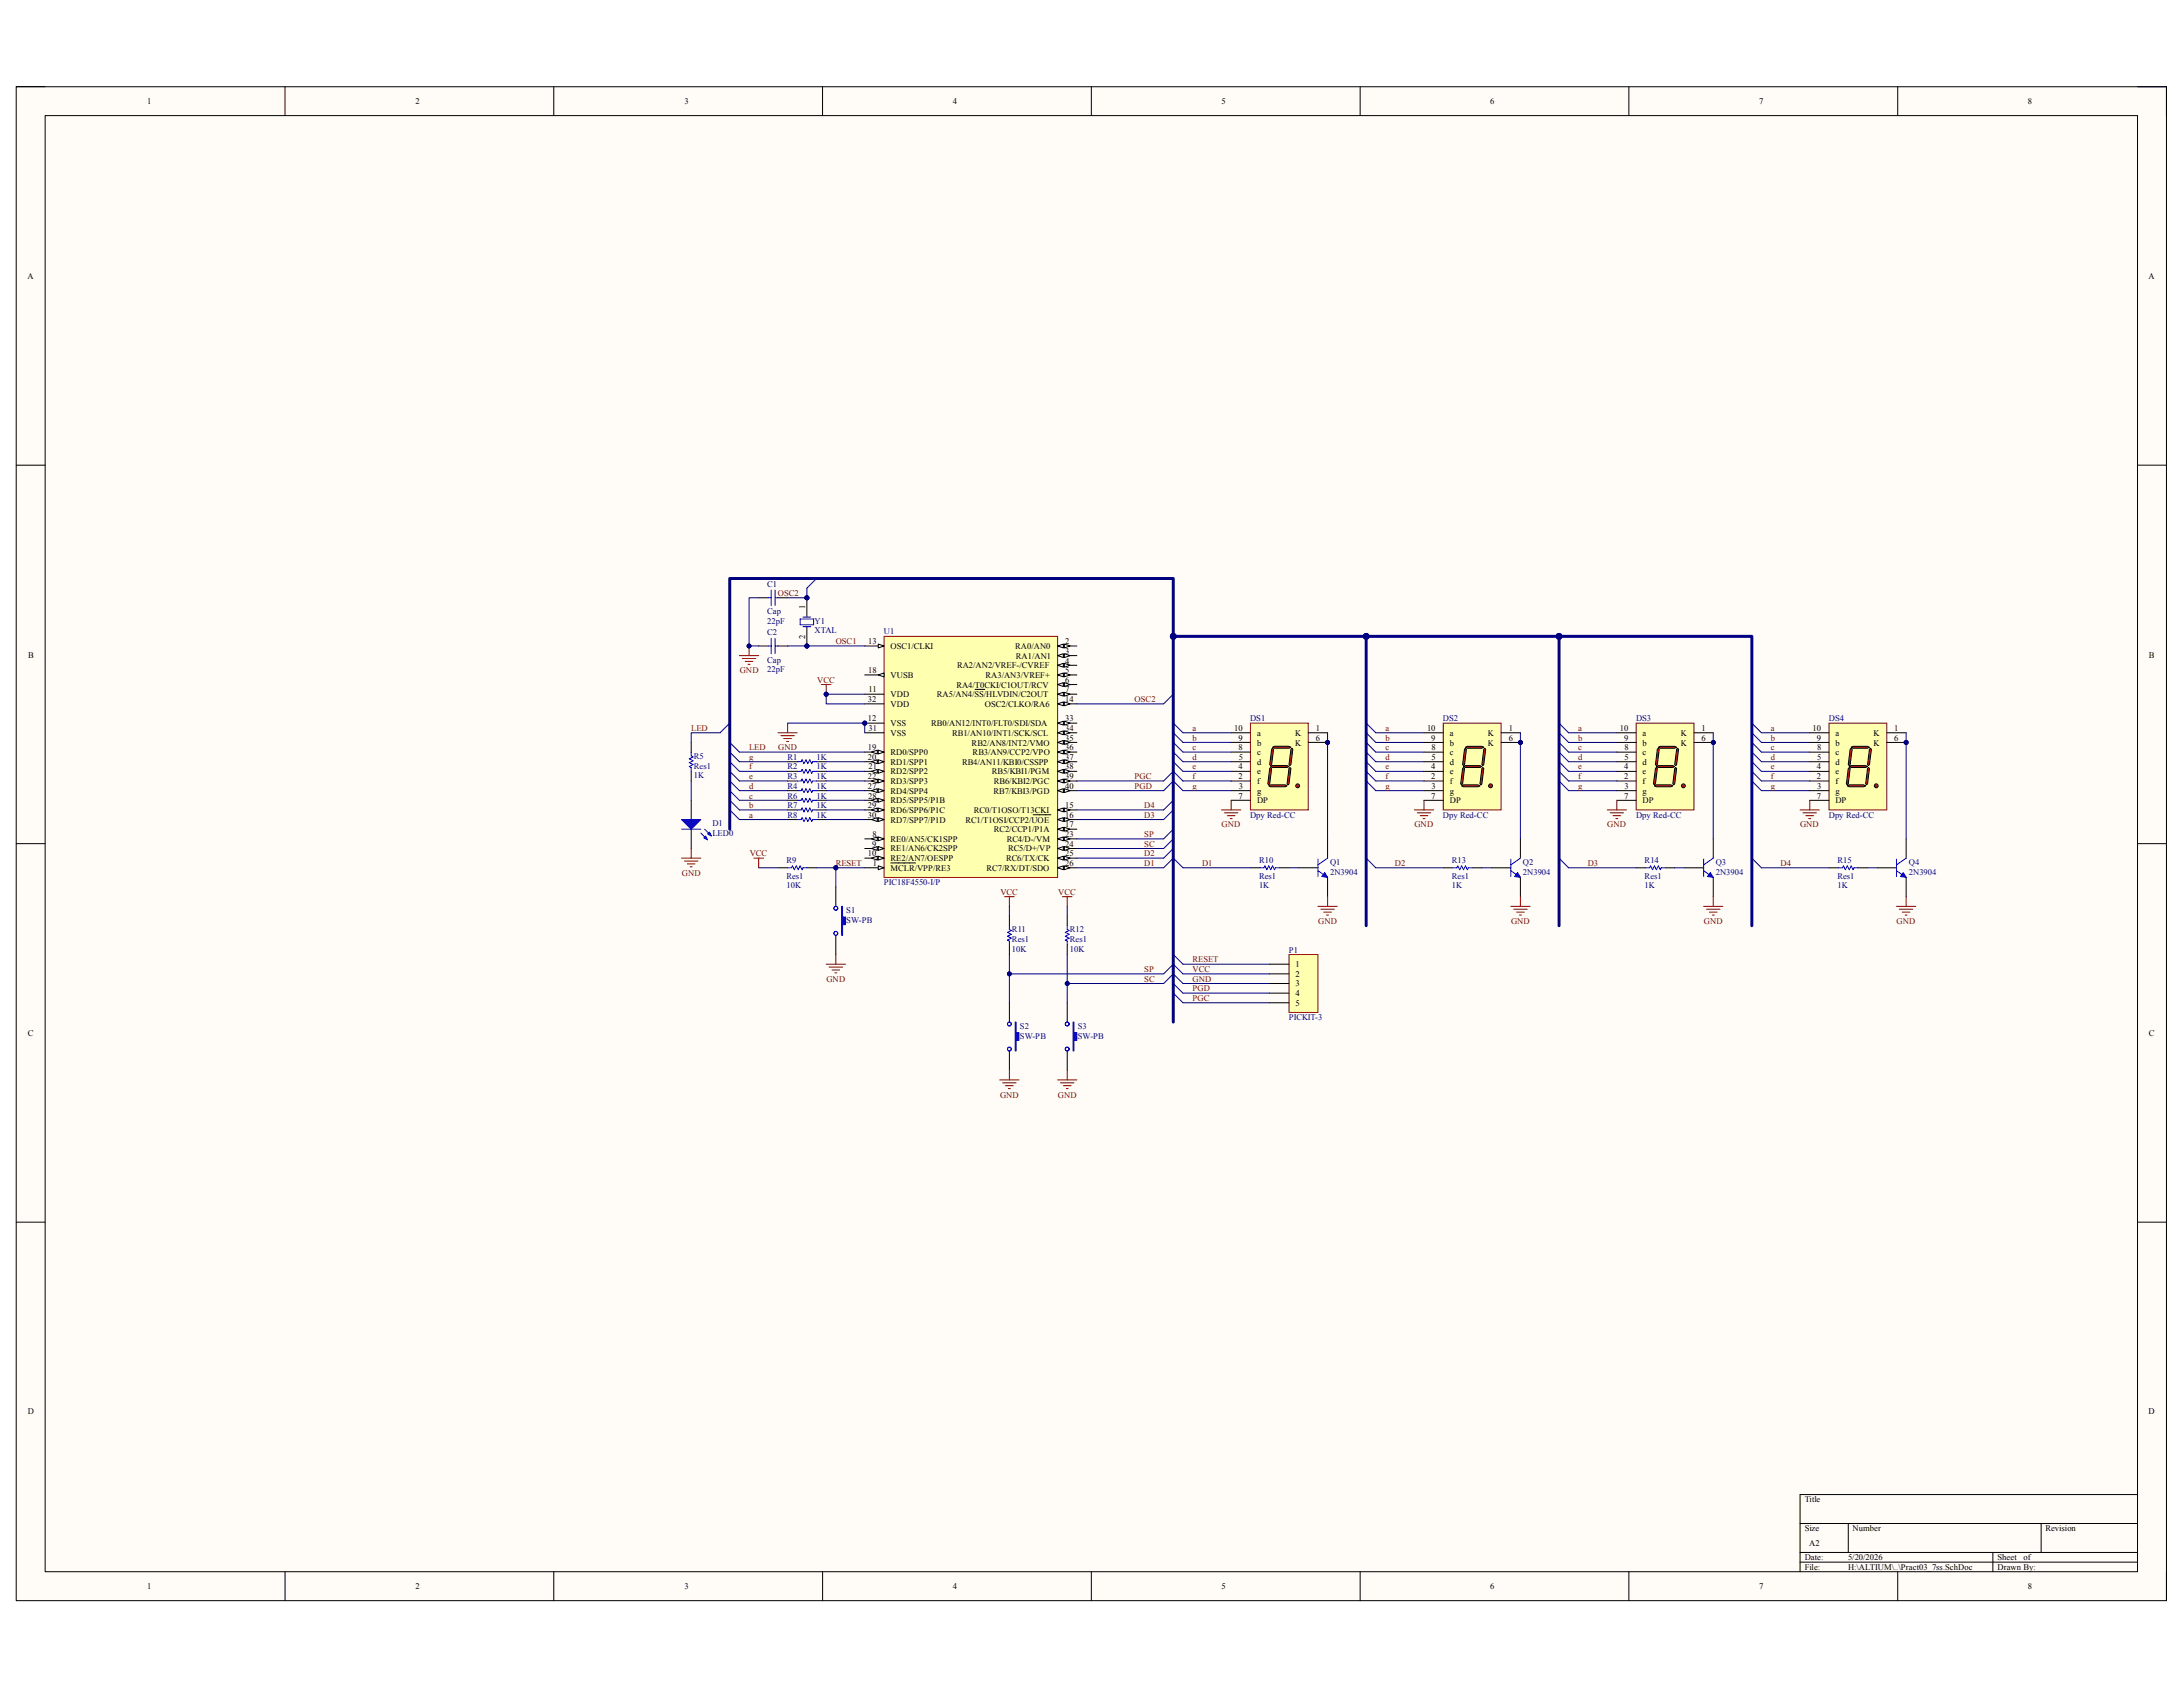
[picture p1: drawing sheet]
<svg xmlns="http://www.w3.org/2000/svg" width="279mm" height="216mm" viewBox="0 0 279 216" stroke-linecap="round" stroke-linejoin="round" font-family="sans-serif">
<defs><g id="words">
<g font-size="1.1">
<text x="18.8" y="13.3">1</text>
<text x="53.2" y="13.3">2</text>
<text x="87.6" y="13.3">3</text>
<text x="121.9" y="13.3">4</text>
<text x="156.4" y="13.3">5</text>
<text x="190.7" y="13.3">6</text>
<text x="225.1" y="13.3">7</text>
<text x="259.6" y="13.3">8</text>
<text x="3.5" y="35.7">A</text>
<text x="275" y="35.7">A</text>
<text x="103" y="78" transform="rotate(-90 103 78)">1</text>
<text x="103" y="81.7" transform="rotate(-90 103 81.7)">2</text>
<text x="111.1" y="82.4">13</text>
<text x="114" y="83.1">OSC1/CLKI</text>
<text x="129.9" y="83.1">RA0/AN0</text>
<text x="136.3" y="82.4">2</text>
<text x="136.3" y="83.7">3</text>
<text x="3.6" y="84.2">B</text>
<text x="111.1" y="89.8">32</text>
<text x="111.1" y="86.1">18</text>
<text x="111.2" y="88.6">11</text>
<text x="114" y="89.2">VDD</text>
<text x="114" y="86.7">VUSB</text>
<text x="119.9" y="89.2">RA5/AN4/SS/HLVDIN/C2OUT</text>
<text x="122.4" y="88">RA4/T0CKI/C1OUT/RCV</text>
<text x="122.5" y="85.5">RA2/AN2/VREF-/CVREF</text>
<text x="126.1" y="86.7">RA3/AN3/VREF+</text>
<text x="130" y="84.3">RA1/AN1</text>
<text x="136.3" y="84.9">4</text>
<text x="136.3" y="86.1">5</text>
<text x="136.3" y="87.4">6</text>
<text x="136.3" y="88.6">7</text>
<text x="136.3" y="89.8">14</text>
<text x="275" y="84.2">B</text>
<text x="111.1" y="92.3">12</text>
<text x="111.2" y="93.6">31</text>
<text x="114" y="92.9">VSS</text>
<text x="114" y="94.1">VSS</text>
<text x="114" y="90.5">VDD</text>
<text x="119.2" y="92.9">RB0/AN12/INT0/FLT0/SDI/SDA</text>
<text x="121.9" y="94.1">RB1/AN10/INT1/SCK/SCL</text>
<text x="124.4" y="95.4">RB2/AN8/INT2/VMO</text>
<text x="126.1" y="90.5">OSC2/CLKO/RA6</text>
<text x="136.3" y="92.3">33</text>
<text x="136.3" y="93.6">34</text>
<text x="136.3" y="94.8">35</text>
<text x="158" y="93.6">10</text>
<text x="158.5" y="94.8">9</text>
<text x="160.9" y="95.4">b</text>
<text x="160.9" y="94.1">a</text>
<text x="165.8" y="94.1">K</text>
<text x="165.8" y="95.4">K</text>
<text x="168.4" y="93.6">1</text>
<text x="168.4" y="94.8">6</text>
<text x="182.6" y="93.6">10</text>
<text x="183.2" y="94.8">9</text>
<text x="185.6" y="95.4">b</text>
<text x="185.6" y="94.1">a</text>
<text x="190.4" y="94.1">K</text>
<text x="190.4" y="95.4">K</text>
<text x="193.1" y="93.6">1</text>
<text x="193.1" y="94.8">6</text>
<text x="207.3" y="93.6">10</text>
<text x="207.9" y="94.8">9</text>
<text x="210.2" y="95.4">b</text>
<text x="210.2" y="94.1">a</text>
<text x="215.1" y="94.1">K</text>
<text x="215.1" y="95.4">K</text>
<text x="217.8" y="93.6">1</text>
<text x="217.8" y="94.8">6</text>
<text x="232" y="93.6">10</text>
<text x="232.5" y="94.8">9</text>
<text x="234.9" y="95.4">b</text>
<text x="234.9" y="94.1">a</text>
<text x="239.8" y="94.1">K</text>
<text x="239.8" y="95.4">K</text>
<text x="242.5" y="93.6">1</text>
<text x="242.5" y="94.8">6</text>
<text x="111.1" y="96">19</text>
<text x="111.1" y="97.2">20</text>
<text x="111.1" y="99.7">22</text>
<text x="111.1" y="101">27</text>
<text x="111.2" y="98.5">21</text>
<text x="114" y="96.6">RD0/SPP0</text>
<text x="114" y="97.9">RD1/SPP1</text>
<text x="114" y="99.1">RD2/SPP2</text>
<text x="114" y="100.3">RD3/SPP3</text>
<text x="114" y="101.6">RD4/SPP4</text>
<text x="123.1" y="97.9">RB4/AN11/KBI0/CSSPP</text>
<text x="124.5" y="96.6">RB3/AN9/CCP2/VPO</text>
<text x="126.9" y="99.1">RB5/KBI1/PGM</text>
<text x="127.2" y="101.6">RB7/KBI3/PGD</text>
<text x="127.2" y="100.3">RB6/KBI2/PGC</text>
<text x="136.3" y="96">36</text>
<text x="136.3" y="97.2">37</text>
<text x="136.3" y="98.5">38</text>
<text x="136.3" y="99.7">39</text>
<text x="136.3" y="101">40</text>
<text x="158.5" y="99.7">2</text>
<text x="158.5" y="98.5">4</text>
<text x="158.5" y="96">8</text>
<text x="158.6" y="101">3</text>
<text x="158.6" y="97.2">5</text>
<text x="160.9" y="100.3">f</text>
<text x="160.9" y="101.6">g</text>
<text x="160.9" y="99.1">e</text>
<text x="160.9" y="97.9">d</text>
<text x="160.9" y="96.6">c</text>
<text x="183.2" y="99.7">2</text>
<text x="183.2" y="98.5">4</text>
<text x="183.2" y="101">3</text>
<text x="183.2" y="97.2">5</text>
<text x="183.2" y="96">8</text>
<text x="185.6" y="100.3">f</text>
<text x="185.6" y="101.6">g</text>
<text x="185.6" y="99.1">e</text>
<text x="185.6" y="97.9">d</text>
<text x="185.6" y="96.6">c</text>
<text x="207.9" y="99.7">2</text>
<text x="207.9" y="98.5">4</text>
<text x="207.9" y="101">3</text>
<text x="207.9" y="97.2">5</text>
<text x="207.9" y="96">8</text>
<text x="210.2" y="100.3">f</text>
<text x="210.2" y="101.6">g</text>
<text x="210.2" y="99.1">e</text>
<text x="210.2" y="97.9">d</text>
<text x="210.2" y="96.6">c</text>
<text x="232.5" y="99.7">2</text>
<text x="232.5" y="98.5">4</text>
<text x="232.6" y="101">3</text>
<text x="232.6" y="97.2">5</text>
<text x="232.6" y="96">8</text>
<text x="234.9" y="100.3">f</text>
<text x="234.9" y="101.6">g</text>
<text x="234.9" y="99.1">e</text>
<text x="234.9" y="97.9">d</text>
<text x="234.9" y="96.6">c</text>
<text x="111.1" y="103.4">29</text>
<text x="111.1" y="104.6">30</text>
<text x="111.1" y="102.2">28</text>
<text x="111.7" y="107.1">8</text>
<text x="114" y="107.7">RE0/AN5/CK1SPP</text>
<text x="114" y="102.8">RD5/SPP5/P1B</text>
<text x="114" y="104.1">RD6/SPP6/P1C</text>
<text x="114" y="105.3">RD7/SPP7/P1D</text>
<text x="123.6" y="105.3">RC1/T1OSI/CCP2/UOE</text>
<text x="124.7" y="104.1">RC0/T1OSO/T13CKI</text>
<text x="127.2" y="106.5">RC2/CCP1/P1A</text>
<text x="128.8" y="107.7">RC4/D-/VM</text>
<text x="136.3" y="103.4">15</text>
<text x="136.3" y="104.6">16</text>
<text x="136.3" y="105.9">17</text>
<text x="136.3" y="107.1">23</text>
<text x="158.5" y="102.2">7</text>
<text x="160.9" y="102.8">DP</text>
<text x="183.2" y="102.2">7</text>
<text x="185.6" y="102.8">DP</text>
<text x="207.9" y="102.2">7</text>
<text x="210.2" y="102.8">DP</text>
<text x="232.5" y="102.2">7</text>
<text x="234.9" y="102.8">DP</text>
<text x="111.1" y="109.6">10</text>
<text x="111.6" y="108.4">9</text>
<text x="111.7" y="110.8">1</text>
<text x="114" y="111.5">MCLR/VPP/RE3</text>
<text x="114" y="109">RE1/AN6/CK2SPP</text>
<text x="114" y="110.2">RE2/AN7/OESPP</text>
<text x="126.3" y="111.5">RC7/RX/DT/SDO</text>
<text x="128.8" y="110.2">RC6/TX/CK</text>
<text x="129" y="109">RC5/D+/VP</text>
<text x="136.3" y="108.4">24</text>
<text x="136.3" y="109.6">25</text>
<text x="136.3" y="110.8">26</text>
<text x="165.8" y="123.8">1</text>
<text x="165.8" y="125">2</text>
<text x="165.8" y="126.2">3</text>
<text x="165.8" y="127.5">4</text>
<text x="165.8" y="128.7">5</text>
<text x="3.6" y="132.6">C</text>
<text x="275" y="132.6">C</text>
<text x="3.6" y="181">D</text>
<text x="275" y="181">D</text>
<text x="231" y="192.3">Title</text>
<text x="231" y="196">Size</text>
<text x="231.6" y="197.8">A2</text>
<text x="237.1" y="196">Number</text>
<text x="261.8" y="196">Revision</text>
<text x="18.8" y="203.4">1</text>
<text x="53.2" y="203.4">2</text>
<text x="87.6" y="203.4">3</text>
<text x="121.9" y="203.4">4</text>
<text x="156.4" y="203.4">5</text>
<text x="190.7" y="203.4">6</text>
<text x="225.1" y="203.4">7</text>
<text x="231" y="199.7">Date:</text>
<text x="231" y="200.9">File:</text>
<text x="236.5" y="199.7">5/20/2026</text>
<text x="236.5" y="200.9">H:\ALTIUM\..\Pract03_7ss.SchDoc</text>
<text x="255.7" y="199.7">Sheet</text>
<text x="255.7" y="200.9">Drawn By:</text>
<text x="259" y="199.7">of</text>
<text x="259.6" y="203.4">8</text>
</g>
<g font-size="1.1" fill="#000080">
<text x="98.2" y="75.1">C1</text>
<text x="98.2" y="81.3">C2</text>
<text x="98.2" y="79.8">22pF</text>
<text x="98.2" y="78.6">Cap</text>
<text x="104.3" y="79.8">Y1</text>
<text x="104.3" y="81.1">XTAL</text>
<text x="113.1" y="81.2">U1</text>
<text x="98.2" y="86">22pF</text>
<text x="98.2" y="84.8">Cap</text>
<text x="160" y="92.3">DS1</text>
<text x="184.7" y="92.3">DS2</text>
<text x="209.4" y="92.3">DS3</text>
<text x="234.1" y="92.3">DS4</text>
<text x="88.8" y="99.6">1K</text>
<text x="88.8" y="97.1">R5</text>
<text x="88.8" y="98.4">Res1</text>
<text x="100.8" y="97.2">R1</text>
<text x="100.8" y="98.5">R2</text>
<text x="100.8" y="99.7">R3</text>
<text x="100.8" y="101">R4</text>
<text x="104.5" y="97.2">1K</text>
<text x="104.5" y="98.5">1K</text>
<text x="104.5" y="99.7">1K</text>
<text x="104.5" y="101">1K</text>
<text x="91.2" y="105.7">D1</text>
<text x="91.2" y="107">LED0</text>
<text x="100.8" y="102.2">R6</text>
<text x="100.8" y="103.4">R7</text>
<text x="100.8" y="104.6">R8</text>
<text x="104.5" y="102.2">1K</text>
<text x="104.5" y="103.4">1K</text>
<text x="104.5" y="104.6">1K</text>
<text x="160" y="104.6">Dpy Red-CC</text>
<text x="184.7" y="104.6">Dpy Red-CC</text>
<text x="209.4" y="104.6">Dpy Red-CC</text>
<text x="234.1" y="104.6">Dpy Red-CC</text>
<text x="100.7" y="113.7">10K</text>
<text x="100.7" y="110.4">R9</text>
<text x="100.7" y="112.4">Res1</text>
<text x="113.1" y="113.3">PIC18F4550-I/P</text>
<text x="161.1" y="113.7">1K</text>
<text x="161.1" y="110.4">R10</text>
<text x="161.1" y="112.4">Res1</text>
<text x="170.2" y="110.7">Q1</text>
<text x="170.2" y="111.9">2N3904</text>
<text x="185.8" y="113.7">1K</text>
<text x="185.8" y="110.4">R13</text>
<text x="185.8" y="112.4">Res1</text>
<text x="194.9" y="110.7">Q2</text>
<text x="194.9" y="111.9">2N3904</text>
<text x="210.5" y="113.7">1K</text>
<text x="210.5" y="110.4">R14</text>
<text x="210.5" y="112.4">Res1</text>
<text x="219.6" y="110.7">Q3</text>
<text x="219.6" y="111.9">2N3904</text>
<text x="235.2" y="113.7">1K</text>
<text x="235.2" y="110.4">R15</text>
<text x="235.2" y="112.4">Res1</text>
<text x="244.3" y="110.7">Q4</text>
<text x="244.3" y="111.9">2N3904</text>
<text x="108.3" y="116.9">S1</text>
<text x="108.3" y="118.1">SW-PB</text>
<text x="129.5" y="119.3">R11</text>
<text x="136.9" y="119.3">R12</text>
<text x="129.5" y="121.8">10K</text>
<text x="129.5" y="120.6">Res1</text>
<text x="136.9" y="121.8">10K</text>
<text x="136.9" y="120.6">Res1</text>
<text x="164.9" y="121.9">P1</text>
<text x="130.5" y="131.7">S2</text>
<text x="137.9" y="131.7">S3</text>
<text x="164.9" y="130.6">PICKIT-3</text>
<text x="130.5" y="132.9">SW-PB</text>
<text x="137.9" y="132.9">SW-PB</text>
</g>
<g font-size="1.1" fill="#800000">
<text x="99.6" y="76.3">OSC2</text>
<text x="107" y="82.4">OSC1</text>
<text x="94.7" y="86.1">GND</text>
<text x="104.6" y="87.4">VCC</text>
<text x="145.2" y="89.8">OSC2</text>
<text x="88.5" y="93.6">LED</text>
<text x="152.6" y="93.6">a</text>
<text x="152.6" y="94.8">b</text>
<text x="177.3" y="93.6">a</text>
<text x="177.3" y="94.8">b</text>
<text x="202" y="93.6">a</text>
<text x="202" y="94.8">b</text>
<text x="226.7" y="93.6">a</text>
<text x="226.7" y="94.8">b</text>
<text x="95.9" y="96">LED</text>
<text x="95.9" y="101">d</text>
<text x="95.9" y="99.7">e</text>
<text x="95.9" y="98.5">f</text>
<text x="95.9" y="97.2">g</text>
<text x="99.6" y="96">GND</text>
<text x="145.2" y="99.7">PGC</text>
<text x="145.2" y="101">PGD</text>
<text x="152.6" y="96">c</text>
<text x="152.6" y="97.2">d</text>
<text x="152.6" y="98.5">e</text>
<text x="152.6" y="99.7">f</text>
<text x="152.6" y="101">g</text>
<text x="177.3" y="96">c</text>
<text x="177.3" y="97.2">d</text>
<text x="177.3" y="98.5">e</text>
<text x="177.3" y="99.7">f</text>
<text x="177.3" y="101">g</text>
<text x="202" y="96">c</text>
<text x="202" y="97.2">d</text>
<text x="202" y="98.5">e</text>
<text x="202" y="99.7">f</text>
<text x="202" y="101">g</text>
<text x="226.7" y="96">c</text>
<text x="226.7" y="97.2">d</text>
<text x="226.7" y="98.5">e</text>
<text x="226.7" y="99.7">f</text>
<text x="226.7" y="101">g</text>
<text x="95.9" y="104.6">a</text>
<text x="95.9" y="103.4">b</text>
<text x="95.9" y="102.2">c</text>
<text x="146.5" y="107.1">SP</text>
<text x="146.5" y="104.6">D3</text>
<text x="146.5" y="103.4">D4</text>
<text x="156.4" y="105.9">GND</text>
<text x="181" y="105.9">GND</text>
<text x="205.7" y="105.9">GND</text>
<text x="230.4" y="105.9">GND</text>
<text x="87.3" y="112.1">GND</text>
<text x="96" y="109.6">VCC</text>
<text x="107" y="110.8">RESET</text>
<text x="146.5" y="108.4">SC</text>
<text x="146.5" y="110.8">D1</text>
<text x="146.5" y="109.6">D2</text>
<text x="153.9" y="110.8">D1</text>
<text x="178.5" y="110.8">D2</text>
<text x="203.2" y="110.8">D3</text>
<text x="227.9" y="110.8">D4</text>
<text x="128" y="114.5">VCC</text>
<text x="135.4" y="114.5">VCC</text>
<text x="168.7" y="118.2">GND</text>
<text x="193.4" y="118.2">GND</text>
<text x="218.1" y="118.2">GND</text>
<text x="242.7" y="118.2">GND</text>
<text x="105.8" y="125.6">GND</text>
<text x="146.5" y="124.4">SP</text>
<text x="146.5" y="125.6">SC</text>
<text x="152.6" y="123.1">RESET</text>
<text x="152.6" y="124.4">VCC</text>
<text x="152.6" y="125.6">GND</text>
<text x="152.6" y="126.9">PGD</text>
<text x="152.6" y="128.1">PGC</text>
<text x="128" y="140.5">GND</text>
<text x="135.4" y="140.5">GND</text>
</g>
</g></defs>
<path d="M2.1 11.1h275.2v193.8h-275.2z" fill-rule="evenodd" fill="#fffcf8"/>
<path d="M2.1 11.1h275.2v193.8h-275.2z" fill="none" stroke="#000" stroke-width=".13"/>
<path d="M5.8 14.8h267.8v186.3h-267.8z" fill-rule="evenodd" fill="#fffcf8"/>
<g fill="none" stroke="#000" stroke-width=".13">
<path d="M2.1 11.1h3.7M5.8 14.8h267.8v186.3h-267.8zM36.5 11.1v3.7M70.9 11.1v3.7M105.3 11.1v3.7M139.7 11.1v3.7M174.1 11.1v3.7M208.5 11.1v3.7M242.9 11.1v3.7M273.6 11.1h3.7v3.7M2.1 59.5h3.7M273.6 59.5h3.7"/>
<path d="M2.1 108h3.7M273.6 108h3.7M2.1 156.4h3.7M273.6 156.4h3.7M230.4 195h43.2M230.4 198.7h43.2M230.4 199.9h43.2M236.6 195v3.7M255.1 198.7v2.4M261.2 195v3.7M273.6 191.3h-43.2v9.8M36.5 201.1v3.8"/>
<path d="M70.9 201.1v3.8M105.3 201.1v3.8M139.7 201.1v3.8M174.1 201.1v3.8M208.5 201.1v3.8M242.9 201.1v3.8M277.3 201.1v3.8"/>
</g>
<circle cx="110.7" cy="92.5" r=".25" fill="#000080"/>
<circle cx="110.7" cy="92.5" r=".25" fill="none" stroke="#000080" stroke-width=".13"/>
<path d="M113.1 81.4h22.3v30.9h-22.3z" fill-rule="evenodd" fill="#ffffb0"/>
<path d="M113.1 81.4h22.3v30.9h-22.3z" fill="none" stroke="#800000" stroke-width=".13"/>
<path d="M110.7 111.1h2.4" fill="none" stroke="#000" stroke-width=".13"/>
<path d="M112.4 110.8l.7 .3-.7 .2z" fill="#f8fcff"/>
<path d="M135.4 82.7h2.4M112.4 110.8l.7 .3-.7 .2zM114 110.4h3.2" fill="none" stroke="#000" stroke-width=".13"/>
<path d="M135.4 82.7l.7-.3v.5z" fill="#f8fcff"/>
<path d="M135.4 82.7l.7-.3v.5z" fill="none" stroke="#000" stroke-width=".13"/>
<path d="M136.2 82.4l.8 .3-.8 .2z" fill="#f8fcff"/>
<path d="M135.4 83.9h2.4M136.2 82.4l.8 .3-.8 .2z" fill="none" stroke="#000" stroke-width=".13"/>
<path d="M135.4 83.9l.7-.2v.5z" fill="#f8fcff"/>
<path d="M135.4 83.9l.7-.2v.5z" fill="none" stroke="#000" stroke-width=".13"/>
<path d="M136.2 83.7l.8 .2-.8 .3z" fill="#f8fcff"/>
<path d="M135.4 85.1h2.4M136.2 83.7l.8 .2-.8 .3z" fill="none" stroke="#000" stroke-width=".13"/>
<path d="M135.4 85.1l.7-.2v.5z" fill="#f8fcff"/>
<path d="M135.4 85.1l.7-.2v.5z" fill="none" stroke="#000" stroke-width=".13"/>
<path d="M136.2 84.9l.8 .2-.8 .3z" fill="#f8fcff"/>
<path d="M135.4 86.4h2.4M136.2 84.9l.8 .2-.8 .3z" fill="none" stroke="#000" stroke-width=".13"/>
<path d="M135.4 86.4l.7-.3v.5z" fill="#f8fcff"/>
<path d="M135.4 86.4l.7-.3v.5z" fill="none" stroke="#000" stroke-width=".13"/>
<path d="M136.2 86.1l.8 .3-.8 .2z" fill="#f8fcff"/>
<path d="M135.4 87.6h2.4M136.2 86.1l.8 .3-.8 .2z" fill="none" stroke="#000" stroke-width=".13"/>
<path d="M135.4 87.6l.7-.2v.5z" fill="#f8fcff"/>
<path d="M135.4 87.6l.7-.2v.5z" fill="none" stroke="#000" stroke-width=".13"/>
<path d="M136.2 87.4l.8 .2-.8 .3z" fill="#f8fcff"/>
<path d="M135.4 88.8h2.4M136.2 87.4l.8 .2-.8 .3z" fill="none" stroke="#000" stroke-width=".13"/>
<path d="M135.4 88.8l.7-.2v.5z" fill="#f8fcff"/>
<path d="M135.4 88.8l.7-.2v.5z" fill="none" stroke="#000" stroke-width=".13"/>
<path d="M136.2 88.6l.8 .2-.8 .3z" fill="#f8fcff"/>
<path d="M124.8 88.2h1.2M136.2 88.6l.8 .2-.8 .3zM110.7 107.4h2.4" fill="none" stroke="#000" stroke-width=".13"/>
<path d="M112.4 107.1l.7 .3-.7 .2z" fill="#f8fcff"/>
<path d="M112.4 107.1l.7 .3-.7 .2z" fill="none" stroke="#000" stroke-width=".13"/>
<path d="M111.5 107.4l.8-.3v.5z" fill="#f8fcff"/>
<path d="M110.7 108.6h2.4M111.5 107.4l.8-.3v.5z" fill="none" stroke="#000" stroke-width=".13"/>
<path d="M112.4 108.3l.7 .3-.7 .2z" fill="#f8fcff"/>
<path d="M112.4 108.3l.7 .3-.7 .2z" fill="none" stroke="#000" stroke-width=".13"/>
<path d="M111.5 108.6l.8-.3v.5z" fill="#f8fcff"/>
<path d="M110.7 109.8h2.4M111.5 108.6l.8-.3v.5z" fill="none" stroke="#000" stroke-width=".13"/>
<path d="M112.4 109.6l.7 .2-.7 .3z" fill="#f8fcff"/>
<path d="M112.4 109.6l.7 .2-.7 .3z" fill="none" stroke="#000" stroke-width=".13"/>
<path d="M111.5 109.8l.8-.2v.5z" fill="#f8fcff"/>
<path d="M110.7 88.8h2.4M110.7 92.5h2.4M111.5 109.8l.8-.2v.5z" fill="none" stroke="#000" stroke-width=".13"/>
<circle cx="110.7" cy="92.5" r=".25" fill="#000080"/>
<circle cx="110.7" cy="92.5" r=".25" fill="none" stroke="#000080" stroke-width=".13"/>
<path d="M110.7 82.7h2.4" fill="none" stroke="#000" stroke-width=".13"/>
<path d="M112.4 82.4l.7 .3-.7 .2z" fill="#f8fcff"/>
<path d="M112.4 82.4l.7 .3-.7 .2zM135.4 90.1h2.4" fill="none" stroke="#000" stroke-width=".13"/>
<path d="M135.4 90.1l.7-.3v.5z" fill="#f8fcff"/>
<path d="M135.4 90.1l.7-.3v.5z" fill="none" stroke="#000" stroke-width=".13"/>
<path d="M136.2 89.8l.8 .3-.8 .2z" fill="#f8fcff"/>
<path d="M136.2 89.8l.8 .3-.8 .2zM135.4 103.7h2.4" fill="none" stroke="#000" stroke-width=".13"/>
<path d="M135.4 103.7l.7-.3v.5z" fill="#f8fcff"/>
<path d="M135.4 103.7l.7-.3v.5z" fill="none" stroke="#000" stroke-width=".13"/>
<path d="M136.2 103.4l.8 .3-.8 .2z" fill="#f8fcff"/>
<path d="M135.4 104.9h2.4M136.2 103.4l.8 .3-.8 .2z" fill="none" stroke="#000" stroke-width=".13"/>
<path d="M135.4 104.9l.7-.3v.5z" fill="#f8fcff"/>
<path d="M135.4 104.9l.7-.3v.5z" fill="none" stroke="#000" stroke-width=".13"/>
<path d="M136.2 104.6l.8 .3-.8 .2z" fill="#f8fcff"/>
<path d="M132.2 104.3h2.3M135.4 106.1h2.4M136.2 104.6l.8 .3-.8 .2z" fill="none" stroke="#000" stroke-width=".13"/>
<path d="M135.4 106.1l.7-.2v.5z" fill="#f8fcff"/>
<path d="M135.4 106.1l.7-.2v.5z" fill="none" stroke="#000" stroke-width=".13"/>
<path d="M136.2 105.9l.8 .2-.8 .3z" fill="#f8fcff"/>
<path d="M110.7 86.4h2.4M136.2 105.9l.8 .2-.8 .3z" fill="none" stroke="#000" stroke-width=".13"/>
<path d="M112.4 86.4l.7-.3v.5z" fill="#f8fcff"/>
<path d="M110.7 96.3h2.4M112.4 86.4l.7-.3v.5z" fill="none" stroke="#000" stroke-width=".13"/>
<path d="M112.4 96l.7 .3-.7 .2z" fill="#f8fcff"/>
<path d="M112.4 96l.7 .3-.7 .2z" fill="none" stroke="#000" stroke-width=".13"/>
<path d="M111.5 96.3l.8-.3v.5z" fill="#f8fcff"/>
<path d="M110.7 97.5h2.4M111.5 96.3l.8-.3v.5z" fill="none" stroke="#000" stroke-width=".13"/>
<path d="M112.4 97.2l.7 .3-.7 .2z" fill="#f8fcff"/>
<path d="M112.4 97.2l.7 .3-.7 .2z" fill="none" stroke="#000" stroke-width=".13"/>
<path d="M111.5 97.5l.8-.3v.5z" fill="#f8fcff"/>
<path d="M110.7 98.7h2.4M111.5 97.5l.8-.3v.5z" fill="none" stroke="#000" stroke-width=".13"/>
<path d="M112.4 98.5l.7 .2-.7 .3z" fill="#f8fcff"/>
<path d="M112.4 98.5l.7 .2-.7 .3z" fill="none" stroke="#000" stroke-width=".13"/>
<path d="M111.5 98.7l.8-.2v.5z" fill="#f8fcff"/>
<path d="M110.7 99.9h2.4M111.5 98.7l.8-.2v.5z" fill="none" stroke="#000" stroke-width=".13"/>
<path d="M112.4 99.7l.7 .2-.7 .3z" fill="#f8fcff"/>
<path d="M112.4 99.7l.7 .2-.7 .3z" fill="none" stroke="#000" stroke-width=".13"/>
<path d="M111.5 99.9l.8-.2v.5z" fill="#f8fcff"/>
<path d="M111.5 99.9l.8-.2v.5zM135.4 107.4h2.4" fill="none" stroke="#000" stroke-width=".13"/>
<path d="M135.4 107.4l.7-.3v.5z" fill="#f8fcff"/>
<path d="M135.4 107.4l.7-.3v.5z" fill="none" stroke="#000" stroke-width=".13"/>
<path d="M136.2 107.1l.8 .3-.8 .2z" fill="#f8fcff"/>
<path d="M135.4 108.6h2.4M136.2 107.1l.8 .3-.8 .2z" fill="none" stroke="#000" stroke-width=".13"/>
<path d="M135.4 108.6l.7-.3v.5z" fill="#f8fcff"/>
<path d="M135.4 108.6l.7-.3v.5z" fill="none" stroke="#000" stroke-width=".13"/>
<path d="M136.2 108.3l.8 .3-.8 .2z" fill="#f8fcff"/>
<path d="M135.4 109.8h2.4M136.2 108.3l.8 .3-.8 .2z" fill="none" stroke="#000" stroke-width=".13"/>
<path d="M135.4 109.8l.7-.2v.5z" fill="#f8fcff"/>
<path d="M135.4 109.8l.7-.2v.5z" fill="none" stroke="#000" stroke-width=".13"/>
<path d="M136.2 109.6l.8 .2-.8 .3z" fill="#f8fcff"/>
<path d="M135.4 111.1h2.4M136.2 109.6l.8 .2-.8 .3z" fill="none" stroke="#000" stroke-width=".13"/>
<path d="M135.4 111.1l.7-.3v.5z" fill="#f8fcff"/>
<path d="M135.4 111.1l.7-.3v.5z" fill="none" stroke="#000" stroke-width=".13"/>
<path d="M136.2 110.8l.8 .3-.8 .2z" fill="#f8fcff"/>
<path d="M110.7 101.2h2.4M136.2 110.8l.8 .3-.8 .2z" fill="none" stroke="#000" stroke-width=".13"/>
<path d="M112.4 100.9l.7 .3-.7 .2z" fill="#f8fcff"/>
<path d="M112.4 100.9l.7 .3-.7 .2z" fill="none" stroke="#000" stroke-width=".13"/>
<path d="M111.5 101.2l.8-.3v.5z" fill="#f8fcff"/>
<path d="M110.7 102.4h2.4M111.5 101.2l.8-.3v.5z" fill="none" stroke="#000" stroke-width=".13"/>
<path d="M112.4 102.2l.7 .2-.7 .3z" fill="#f8fcff"/>
<path d="M112.4 102.2l.7 .2-.7 .3z" fill="none" stroke="#000" stroke-width=".13"/>
<path d="M111.5 102.4l.8-.2v.5z" fill="#f8fcff"/>
<path d="M110.7 103.7h2.4M111.5 102.4l.8-.2v.5z" fill="none" stroke="#000" stroke-width=".13"/>
<path d="M112.4 103.4l.7 .3-.7 .2z" fill="#f8fcff"/>
<path d="M112.4 103.4l.7 .3-.7 .2z" fill="none" stroke="#000" stroke-width=".13"/>
<path d="M111.5 103.7l.8-.3v.5z" fill="#f8fcff"/>
<path d="M110.7 104.9h2.4M111.5 103.7l.8-.3v.5z" fill="none" stroke="#000" stroke-width=".13"/>
<path d="M112.4 104.6l.7 .3-.7 .2z" fill="#f8fcff"/>
<path d="M112.4 104.6l.7 .3-.7 .2z" fill="none" stroke="#000" stroke-width=".13"/>
<path d="M111.5 104.9l.8-.3v.5z" fill="#f8fcff"/>
<path d="M110.7 93.8h2.4M110.7 90.1h2.4M135.4 92.5h2.4M111.5 104.9l.8-.3v.5z" fill="none" stroke="#000" stroke-width=".13"/>
<path d="M135.4 92.5l.7-.2v.5z" fill="#f8fcff"/>
<path d="M135.4 92.5l.7-.2v.5z" fill="none" stroke="#000" stroke-width=".13"/>
<path d="M136.2 92.3l.8 .2-.8 .3z" fill="#f8fcff"/>
<path d="M135.4 93.8h2.4M136.2 92.3l.8 .2-.8 .3z" fill="none" stroke="#000" stroke-width=".13"/>
<path d="M135.4 93.8l.7-.3v.5z" fill="#f8fcff"/>
<path d="M135.4 93.8l.7-.3v.5z" fill="none" stroke="#000" stroke-width=".13"/>
<path d="M136.2 93.5l.8 .3-.8 .2z" fill="#f8fcff"/>
<path d="M135.4 95h2.4M136.2 93.5l.8 .3-.8 .2z" fill="none" stroke="#000" stroke-width=".13"/>
<path d="M135.4 95l.7-.2v.5z" fill="#f8fcff"/>
<path d="M135.4 95l.7-.2v.5z" fill="none" stroke="#000" stroke-width=".13"/>
<path d="M136.2 94.8l.8 .2-.8 .3z" fill="#f8fcff"/>
<path d="M135.4 96.3h2.4M136.2 94.8l.8 .2-.8 .3z" fill="none" stroke="#000" stroke-width=".13"/>
<path d="M135.4 96.3l.7-.3v.5z" fill="#f8fcff"/>
<path d="M135.4 96.3l.7-.3v.5z" fill="none" stroke="#000" stroke-width=".13"/>
<path d="M136.2 96l.8 .3-.8 .2z" fill="#f8fcff"/>
<path d="M135.4 97.5h2.4M136.2 96l.8 .3-.8 .2z" fill="none" stroke="#000" stroke-width=".13"/>
<path d="M135.4 97.5l.7-.3v.5z" fill="#f8fcff"/>
<path d="M135.4 97.5l.7-.3v.5z" fill="none" stroke="#000" stroke-width=".13"/>
<path d="M136.2 97.2l.8 .3-.8 .2z" fill="#f8fcff"/>
<path d="M135.4 98.7h2.4M136.2 97.2l.8 .3-.8 .2z" fill="none" stroke="#000" stroke-width=".13"/>
<path d="M135.4 98.7l.7-.2v.5z" fill="#f8fcff"/>
<path d="M135.4 98.7l.7-.2v.5z" fill="none" stroke="#000" stroke-width=".13"/>
<path d="M136.2 98.5l.8 .2-.8 .3z" fill="#f8fcff"/>
<path d="M135.4 99.9h2.4M136.2 98.5l.8 .2-.8 .3z" fill="none" stroke="#000" stroke-width=".13"/>
<path d="M135.4 99.9l.7-.2v.5z" fill="#f8fcff"/>
<path d="M135.4 99.9l.7-.2v.5z" fill="none" stroke="#000" stroke-width=".13"/>
<path d="M136.2 99.7l.8 .2-.8 .3z" fill="#f8fcff"/>
<path d="M136.2 99.7l.8 .2-.8 .3zM135.4 101.2h2.4" fill="none" stroke="#000" stroke-width=".13"/>
<path d="M135.4 101.2l.7-.3v.5z" fill="#f8fcff"/>
<path d="M135.4 101.2l.7-.3v.5z" fill="none" stroke="#000" stroke-width=".13"/>
<path d="M136.2 100.9l.8 .3-.8 .2z" fill="#f8fcff"/>
<path d="M99.6 111.1h1.2M103.3 111.1h1.2M107 113.5v2.5M107 119.7v2.5M136.2 100.9l.8 .3-.8 .2z" fill="none" stroke="#000" stroke-width=".13"/>
<path d="M100.8 111.1h.5l.1-.3 .3 .5 .2-.5 .3 .5 .2-.5 .3 .5 .1-.2h.5" fill="none" stroke="#00f" stroke-width=".13"/>
<path d="M107.7 116h.1v1.4h.4v.9h-.4v1.4h-.1z" fill-rule="evenodd" fill="#00f"/>
<g fill="none" stroke="#00f" stroke-width=".13">
<path d="M107.7 116h.1v1.4h.4v.9h-.4v1.4h-.1z"/>
<circle cx="107" cy="119.4" r=".25"/>
<circle cx="107" cy="116.2" r=".25"/>
</g>
<circle cx="103.3" cy="76.5" r=".25" fill="#000080"/>
<circle cx="103.3" cy="76.5" r=".25" fill="none" stroke="#000080" stroke-width=".13"/>
<circle cx="103.3" cy="82.7" r=".25" fill="#000080"/>
<circle cx="103.3" cy="82.7" r=".25" fill="none" stroke="#000080" stroke-width=".13"/>
<path d="M103.3 76.5v2.5" fill="none" stroke="#000" stroke-width=".13"/>
<circle cx="103.3" cy="76.5" r=".25" fill="#000080"/>
<circle cx="103.3" cy="76.5" r=".25" fill="none" stroke="#000080" stroke-width=".13"/>
<path d="M103.3 80.2v2.5" fill="none" stroke="#000" stroke-width=".13"/>
<circle cx="103.3" cy="82.7" r=".25" fill="#000080"/>
<g fill="none" stroke="#000080" stroke-width=".13">
<path d="M104.5 74l-1.2 1.3M150.2 88.8l-1.3 1.3"/>
<circle cx="103.3" cy="82.7" r=".25"/>
</g>
<path d="M98.3 76.5h.4M98.7 75.5v2M99.2 75.5v2M99.2 76.5h.4M102.4 79.2h1.7v.8h-1.7zM102.8 79h1M98.3 82.7h.4M98.7 81.7v2M99.2 81.7v2M99.2 82.7h.4M102.8 80.2h1" fill="none" stroke="#00f" stroke-width=".13"/>
<path d="M97.1 76.5h1.2M99.6 76.5h1.2M97.1 82.7h1.2M99.6 82.7h1.2" fill="none" stroke="#000" stroke-width=".13"/>
<path d="M94.6 83.9h2.5M95 84.3h1.7M95.4 84.6h1M95.7 85h.3M95.9 82.7v1.2" fill="none" stroke="#800000" stroke-width=".13"/>
<circle cx="95.9" cy="82.7" r=".25" fill="#000080"/>
<circle cx="95.9" cy="82.7" r=".25" fill="none" stroke="#000080" stroke-width=".13"/>
<path d="M99.6 93.8h2.4M99.9 94.1h1.8M100.3 94.5h1M100.7 94.9h.2M100.8 92.5v1.3M105.1 87.6h1.3M105.7 87.6v1.2" fill="none" stroke="#800000" stroke-width=".13"/>
<circle cx="105.7" cy="88.8" r=".25" fill="#000080"/>
<circle cx="105.7" cy="88.8" r=".25" fill="none" stroke="#000080" stroke-width=".13"/>
<path d="M96.5 109.8h1.2M97.1 109.8v1.3M105.7 123.4h2.5M106.1 123.8h1.7M106.5 124.1h1M106.8 124.5h.3M107 122.2v1.2" fill="none" stroke="#800000" stroke-width=".13"/>
<path d="M165 122.2h3.7v7.4h-3.7z" fill-rule="evenodd" fill="#ffffb0"/>
<path d="M165 122.2h3.7v7.4h-3.7z" fill="none" stroke="#800000" stroke-width=".13"/>
<path d="M162.5 123.4h2.5M162.5 124.6h2.5M162.5 125.9h2.5M162.5 127.1h2.5M162.5 128.3h2.5" fill="none" stroke="#000" stroke-width=".13"/>
<path d="M150.2 122.2l1.2 1.2M150.2 123.4l1.2 1.2M150.2 124.6l1.2 1.3M150.2 125.9l1.2 1.2M150.2 127.1l1.2 1.2" fill="none" stroke="#000080" stroke-width=".13"/>
<circle cx="107" cy="111.1" r=".25" fill="#000080"/>
<g fill="none" stroke="#000080" stroke-width=".13">
<path d="M150.2 102.4l-1.3 1.3"/>
<circle cx="107" cy="111.1" r=".25"/>
</g>
<path d="M129.2 117.2v1.3M129.2 120.9v1.3M129.2 128.3v2.5M129.2 134.5v2.5" fill="none" stroke="#000" stroke-width=".13"/>
<path d="M129.2 118.5v.5l.2 .1-.5 .2 .5 .3-.5 .2 .5 .3-.5 .2 .3 .1v.5" fill="none" stroke="#00f" stroke-width=".13"/>
<path d="M129.9 130.8h.2v1.4h.3v.9h-.3v1.4h-.2z" fill-rule="evenodd" fill="#00f"/>
<g fill="none" stroke="#00f" stroke-width=".13">
<path d="M136.6 118.5v.5l.2 .1-.5 .2 .5 .3-.5 .2 .5 .3-.5 .2 .3 .1v.5M129.9 130.8h.2v1.4h.3v.9h-.3v1.4h-.2z"/>
<circle cx="129.2" cy="131.1" r=".25"/>
<circle cx="129.2" cy="134.3" r=".25"/>
</g>
<path d="M128.6 114.8h1.2M129.2 114.8v1.2M128 138.2h2.4M128.3 138.6h1.8M128.7 138.9h1M129.1 139.3h.2M129.2 137v1.2" fill="none" stroke="#800000" stroke-width=".13"/>
<path d="M136.6 117.2v1.3M136.6 120.9v1.3M136.6 128.3v2.5M136.6 134.5v2.5" fill="none" stroke="#000" stroke-width=".13"/>
<path d="M137.3 130.8h.2v1.4h.3v.9h-.3v1.4h-.2z" fill-rule="evenodd" fill="#00f"/>
<g fill="none" stroke="#00f" stroke-width=".13">
<path d="M88.5 96.3v.4l.2 .2-.5 .2 .5 .3-.5 .2 .5 .3-.5 .2 .3 .1v.5M137.3 130.8h.2v1.4h.3v.9h-.3v1.4h-.2z"/>
<circle cx="136.6" cy="131.1" r=".25"/>
<circle cx="136.6" cy="134.3" r=".25"/>
</g>
<path d="M136 114.8h1.2M136.6 114.8v1.2M135.4 138.2h2.4M135.7 138.6h1.8M136.1 138.9h1M136.5 139.3h.2M136.6 137v1.2" fill="none" stroke="#800000" stroke-width=".13"/>
<path d="M150.2 103.7l-1.3 1.2M150.2 123.4l-1.3 1.2M150.2 124.6l-1.3 1.3" fill="none" stroke="#000080" stroke-width=".13"/>
<path d="M88.5 95v1.3M88.5 98.7v1.2M88.5 102.4v2.5M88.5 106.1v2.5" fill="none" stroke="#000" stroke-width=".13"/>
<path d="M87.2 104.9h2.5l-1.2 1.2z" fill="#00f"/>
<path d="M87.2 104.9h2.5l-1.2 1.2zM89.7 106.6l.9 .9M90.2 106.1l.9 .9" fill="none" stroke="#00f" stroke-width=".13"/>
<path d="M90.1 107.2l.2-.2 .3 .5z" fill="#00f"/>
<path d="M90.1 107.2l.2-.2 .3 .5z" fill="none" stroke="#00f" stroke-width=".13"/>
<path d="M90.6 106.7l.2-.2 .3 .5z" fill="#00f"/>
<path d="M87.2 106.1h2.5M90.6 106.7l.2-.2 .3 .5z" fill="none" stroke="#00f" stroke-width=".13"/>
<path d="M87.2 109.8h2.5M87.6 110.2h1.7M88 110.6h1M88.3 110.9h.3M88.5 108.6v1.2" fill="none" stroke="#800000" stroke-width=".13"/>
<circle cx="169.9" cy="95" r=".25" fill="#000080"/>
<circle cx="169.9" cy="95" r=".25" fill="none" stroke="#000080" stroke-width=".13"/>
<path d="M160 92.5h7.4v11.2h-7.4z" fill-rule="evenodd" fill="#ffffb0"/>
<path d="M160 92.5h7.4v11.2h-7.4z" fill="none" stroke="#800000" stroke-width=".13"/>
<path d="M157.6 99.9h2.4M157.6 98.7h2.4M157.6 97.5h2.4M167.4 93.8h2.5M167.4 95h2.5M157.6 101.2h2.4" fill="none" stroke="#000" stroke-width=".13"/>
<circle cx="169.9" cy="95" r=".25" fill="#000080"/>
<circle cx="169.9" cy="95" r=".25" fill="none" stroke="#000080" stroke-width=".13"/>
<path d="M157.6 96.3h2.4M157.6 95h2.4M157.6 93.8h2.4M157.6 102.4h2.4" fill="none" stroke="#000" stroke-width=".13"/>
<circle cx="166.1" cy="100.6" r=".25" fill="#f00"/>
<circle cx="166.1" cy="100.6" r=".25" fill="none" stroke="#000" stroke-width=".13"/>
<path d="M162.4 100.6l.2-.2h1.9l.2 .2-.2 .1h-1.9z" fill-rule="evenodd" fill="#f00"/>
<path d="M162.4 100.6l.2-.2h1.9l.2 .2-.2 .1h-1.9z" fill="none" stroke="#000" stroke-width=".13"/>
<path d="M162.6 98.1l.3-.1h1.8l.3 .1-.3 .1h-1.8z" fill-rule="evenodd" fill="#f00"/>
<path d="M162.6 98.1l.3-.1h1.8l.3 .1-.3 .1h-1.8z" fill="none" stroke="#000" stroke-width=".13"/>
<path d="M162.9 95.6l.2-.1h1.9l.2 .1-.2 .2h-1.9z" fill-rule="evenodd" fill="#f00"/>
<path d="M162.9 95.6l.2-.1h1.9l.2 .1-.2 .2h-1.9z" fill="none" stroke="#000" stroke-width=".13"/>
<path d="M165.3 95.8l.2 .1-.3 2-.1 .1-.1-.1 .2-2z" fill-rule="evenodd" fill="#f00"/>
<path d="M165.3 95.8l.2 .1-.3 2-.1 .1-.1-.1 .2-2z" fill="none" stroke="#000" stroke-width=".13"/>
<path d="M162.9 95.8l.1 .1-.2 2-.2 .1-.1-.1 .3-2z" fill-rule="evenodd" fill="#f00"/>
<path d="M162.9 95.8l.1 .1-.2 2-.2 .1-.1-.1 .3-2z" fill="none" stroke="#000" stroke-width=".13"/>
<path d="M162.5 98.3l.1-.1 .2 .1-.3 2-.1 .1-.1-.1z" fill-rule="evenodd" fill="#f00"/>
<path d="M162.5 98.3l.1-.1 .2 .1-.3 2-.1 .1-.1-.1z" fill="none" stroke="#000" stroke-width=".13"/>
<path d="M165 98.3l.1-.1 .1 .1-.2 2-.1 .1-.2-.1z" fill-rule="evenodd" fill="#f00"/>
<g fill="none" stroke="#000" stroke-width=".13">
<path d="M100.8 97.5h1.2M100.8 98.7h1.2M100.8 99.9h1.2M104.5 97.5h1.2M104.5 98.7h1.2M104.5 99.9h1.2M165 98.3l.1-.1 .1 .1-.2 2-.1 .1-.2-.1zM100.8 101.2h1.2M100.8 102.4h1.2M100.8 103.7h1.2M100.8 104.9h1.2M104.5 101.2h1.2"/>
<path d="M104.5 102.4h1.2M104.5 103.7h1.2M104.5 104.9h1.2"/>
</g>
<path d="M93.4 99.9l1.2 1.3M93.4 95l1.2 1.3M93.4 92.5l-1.2 1.3M93.4 96.3l1.2 1.2M93.4 97.5l1.2 1.2M93.4 98.7l1.2 1.2M103.3 82.7h7.4M150.2 98.7l-1.3 1.2M150.2 99.9l-1.3 1.3M93.4 103.7l1.2 1.2M93.4 102.4l1.2 1.3M93.4 101.2l1.2 1.2" fill="none" stroke="#000080" stroke-width=".13"/>
<path d="M102 97.5h.5l.2-.3 .2 .5 .3-.5 .2 .5 .2-.5 .3 .5 .1-.2h.5M102 98.7h.5l.2-.2 .2 .5 .3-.5 .2 .5 .2-.5 .3 .5 .1-.3h.5M102 99.9h.5l.2-.2 .2 .5 .3-.5 .2 .5 .2-.5 .3 .5 .1-.3h.5M102 101.2h.5l.2-.3 .2 .5 .3-.5 .2 .5 .2-.5 .3 .5 .1-.2h.5M102 102.4h.5l.2-.2 .2 .5 .3-.5 .2 .5 .2-.5 .3 .5 .1-.3h.5M102 103.7h.5l.2-.3 .2 .5 .3-.5 .2 .5 .2-.5 .3 .5 .1-.2h.5M102 104.9h.5l.2-.3 .2 .5 .3-.5 .2 .5 .2-.5 .3 .5 .1-.2h.5" fill="none" stroke="#00f" stroke-width=".13"/>
<circle cx="103.3" cy="82.7" r=".25" fill="#000080"/>
<g fill="none" stroke="#000080" stroke-width=".13">
<path d="M107 111.1v2.4"/>
<circle cx="103.3" cy="82.7" r=".25"/>
</g>
<circle cx="107" cy="111.1" r=".25" fill="#000080"/>
<g fill="none" stroke="#000080" stroke-width=".13">
<path d="M103.3 75.3v1.2"/>
<circle cx="107" cy="111.1" r=".25"/>
</g>
<circle cx="103.3" cy="76.5" r=".25" fill="#000080"/>
<g fill="none" stroke="#000080" stroke-width=".13">
<path d="M100.8 76.5h2.5M137.8 90.1h11.1"/>
<circle cx="103.3" cy="76.5" r=".25"/>
</g>
<circle cx="103.3" cy="76.5" r=".25" fill="#000080"/>
<g fill="none" stroke="#000080" stroke-width=".13">
<path d="M100.8 82.7h2.5"/>
<circle cx="103.3" cy="76.5" r=".25"/>
</g>
<circle cx="103.3" cy="82.7" r=".25" fill="#000080"/>
<g fill="none" stroke="#000080" stroke-width=".13">
<path d="M97.1 76.5h-1.2v6.2h1.2"/>
<circle cx="103.3" cy="82.7" r=".25"/>
</g>
<circle cx="95.9" cy="82.7" r=".25" fill="#000080"/>
<g fill="none" stroke="#000080" stroke-width=".13">
<path d="M105.7 88.8h5"/>
<circle cx="95.9" cy="82.7" r=".25"/>
</g>
<circle cx="105.7" cy="88.8" r=".25" fill="#000080"/>
<g fill="none" stroke="#000080" stroke-width=".13">
<path d="M105.7 88.8v1.3h5"/>
<circle cx="105.7" cy="88.8" r=".25"/>
</g>
<circle cx="105.7" cy="88.8" r=".25" fill="#000080"/>
<g fill="none" stroke="#000080" stroke-width=".13">
<path d="M100.8 92.5h9.9v1.3"/>
<circle cx="105.7" cy="88.8" r=".25"/>
</g>
<circle cx="110.7" cy="92.5" r=".25" fill="#000080"/>
<g fill="none" stroke="#000080" stroke-width=".13">
<path d="M97.1 111.1h2.5M129.2 116v1.2M137.8 103.7h11.1M129.2 122.2v6.1M151.4 123.4h11.1M151.4 124.6h11.1M151.4 125.9h11.1M151.4 127.1h11.1M151.4 128.3h11.1"/>
<circle cx="110.7" cy="92.5" r=".25"/>
</g>
<circle cx="129.2" cy="124.6" r=".25" fill="#000080"/>
<g fill="none" stroke="#000080" stroke-width=".13">
<path d="M136.6 116v1.2M136.6 122.2v6.1"/>
<circle cx="129.2" cy="124.6" r=".25"/>
</g>
<circle cx="136.6" cy="125.9" r=".25" fill="#000080"/>
<g fill="none" stroke="#000080" stroke-width=".13">
<path d="M129.2 124.6h19.7"/>
<circle cx="136.6" cy="125.9" r=".25"/>
</g>
<circle cx="129.2" cy="124.6" r=".25" fill="#000080"/>
<g fill="none" stroke="#000080" stroke-width=".13">
<path d="M136.6 125.9h12.3"/>
<circle cx="129.2" cy="124.6" r=".25"/>
</g>
<circle cx="136.6" cy="125.9" r=".25" fill="#000080"/>
<g fill="none" stroke="#000080" stroke-width=".13">
<path d="M88.5 99.9v2.5M92.2 93.8h-3.7v1.2M94.6 96.3h16.1M94.6 99.9h6.2M94.6 97.5h6.2M94.6 98.7h6.2M105.7 99.9h5M105.7 97.5h5M105.7 98.7h5M137.8 99.9h11.1M94.6 104.9h6.2M94.6 101.2h6.2"/>
<path d="M94.6 102.4h6.2M94.6 103.7h6.2M105.7 104.9h5M105.7 101.2h5M105.7 102.4h5M105.7 103.7h5M137.8 104.9h11.1M137.8 101.2h11.1"/>
<circle cx="136.6" cy="125.9" r=".25"/>
</g>
<path d="M93.4 106.1v-32.1h56.8v56.8" fill="none" stroke="#000080" stroke-width=".38"/>
<circle cx="150.2" cy="81.4" r=".37" fill="#000080"/>
<g fill="none" stroke="#000080" stroke-width=".13">
<path d="M150.2 92.5l1.2 1.3M150.2 93.8l1.2 1.2M150.2 95l1.2 1.3M150.2 96.3l1.2 1.2M150.2 97.5l1.2 1.2M150.2 98.7l1.2 1.2M150.2 99.9l1.2 1.3"/>
<circle cx="150.2" cy="81.4" r=".37"/>
</g>
<path d="M150.2 81.4h24.7v37.1" fill="none" stroke="#000080" stroke-width=".38"/>
<circle cx="150.2" cy="81.4" r=".37" fill="#000080"/>
<circle cx="150.2" cy="81.4" r=".37" fill="none" stroke="#000080" stroke-width=".13"/>
<circle cx="174.9" cy="81.4" r=".37" fill="#000080"/>
<circle cx="174.9" cy="81.4" r=".37" fill="none" stroke="#000080" stroke-width=".13"/>
<path d="M174.9 81.4h24.6v37.1" fill="none" stroke="#000080" stroke-width=".38"/>
<circle cx="174.9" cy="81.4" r=".37" fill="#000080"/>
<circle cx="174.9" cy="81.4" r=".37" fill="none" stroke="#000080" stroke-width=".13"/>
<circle cx="199.5" cy="81.4" r=".37" fill="#000080"/>
<circle cx="199.5" cy="81.4" r=".37" fill="none" stroke="#000080" stroke-width=".13"/>
<path d="M199.5 81.4h24.7v37.1" fill="none" stroke="#000080" stroke-width=".38"/>
<circle cx="199.5" cy="81.4" r=".37" fill="#000080"/>
<g fill="none" stroke="#000080" stroke-width=".13">
<path d="M151.4 93.8h6.2M151.4 95h6.2M151.4 96.3h6.2M151.4 97.5h6.2M151.4 98.7h6.2M151.4 99.9h6.2M151.4 101.2h6.2"/>
<circle cx="199.5" cy="81.4" r=".37"/>
</g>
<path d="M166.2 111.1h2.5M169.9 107.4v2.4M169.9 112.3v2.5" fill="none" stroke="#000" stroke-width=".13"/>
<path d="M168.7 111.4l1.2 .9M168.7 109.9v2.3M169.9 109.8l-1.2 .9" fill="none" stroke="#00f" stroke-width=".13"/>
<path d="M169.5 111.7l.4 .6-.7-.1z" fill="#00f"/>
<path d="M169.5 111.7l.4 .6-.7-.1z" fill="none" stroke="#00f" stroke-width=".13"/>
<path d="M168.7 116h2.4M169.1 116.4h1.7M169.4 116.7h1M169.8 117.1h.2M169.9 114.8v1.2" fill="none" stroke="#800000" stroke-width=".13"/>
<path d="M169.9 93.8v13.6" fill="none" stroke="#000080" stroke-width=".13"/>
<circle cx="169.9" cy="95" r=".25" fill="#000080"/>
<g fill="none" stroke="#000080" stroke-width=".13">
<path d="M150.2 109.8l1.2 1.3h8.6M165 111.1h1.2"/>
<circle cx="169.9" cy="95" r=".25"/>
</g>
<path d="M160 111.1h1.3M163.7 111.1h1.3" fill="none" stroke="#000" stroke-width=".13"/>
<path d="M161.3 111.1h.5l.1-.3 .2 .5 .3-.5 .2 .5 .3-.5 .2 .5 .1-.2h.5" fill="none" stroke="#00f" stroke-width=".13"/>
<path d="M156.3 103.7h2.5M156.7 104h1.7M157.1 104.4h1M157.4 104.8h.3M157.6 102.4v1.3" fill="none" stroke="#800000" stroke-width=".13"/>
<circle cx="194.6" cy="95" r=".25" fill="#000080"/>
<circle cx="194.6" cy="95" r=".25" fill="none" stroke="#000080" stroke-width=".13"/>
<path d="M184.7 92.6h7.4v11.1h-7.4z" fill-rule="evenodd" fill="#ffffb0"/>
<path d="M184.7 92.6h7.4v11.1h-7.4z" fill="none" stroke="#800000" stroke-width=".13"/>
<path d="M182.3 99.9h2.4M182.3 98.7h2.4M182.3 97.5h2.4M192.1 93.8h2.5M192.1 95h2.5M182.3 101.2h2.4" fill="none" stroke="#000" stroke-width=".13"/>
<circle cx="194.6" cy="95" r=".25" fill="#000080"/>
<circle cx="194.6" cy="95" r=".25" fill="none" stroke="#000080" stroke-width=".13"/>
<path d="M182.3 96.3h2.4M182.3 95h2.4M182.3 93.8h2.4M182.3 102.4h2.4" fill="none" stroke="#000" stroke-width=".13"/>
<circle cx="190.8" cy="100.6" r=".25" fill="#f00"/>
<circle cx="190.8" cy="100.6" r=".25" fill="none" stroke="#000" stroke-width=".13"/>
<path d="M187.1 100.6l.2-.2h1.9l.2 .2-.2 .1h-1.9z" fill-rule="evenodd" fill="#f00"/>
<path d="M187.1 100.6l.2-.2h1.9l.2 .2-.2 .1h-1.9z" fill="none" stroke="#000" stroke-width=".13"/>
<path d="M187.3 98.1l.3-.1h1.8l.3 .1-.3 .1h-1.8z" fill-rule="evenodd" fill="#f00"/>
<path d="M187.3 98.1l.3-.1h1.8l.3 .1-.3 .1h-1.8z" fill="none" stroke="#000" stroke-width=".13"/>
<path d="M187.6 95.6l.2-.1h1.9l.2 .1-.2 .2h-1.9z" fill-rule="evenodd" fill="#f00"/>
<path d="M187.6 95.6l.2-.1h1.9l.2 .1-.2 .2h-1.9z" fill="none" stroke="#000" stroke-width=".13"/>
<path d="M190 95.8l.2 .1-.3 2-.1 .1-.1-.1 .2-2z" fill-rule="evenodd" fill="#f00"/>
<path d="M189.9 95.9l.1-.1 .2 .1-.3 2-.1 .1-.1-.1z" fill="none" stroke="#000" stroke-width=".13"/>
<path d="M187.4 95.9l.2-.1 .1 .1-.3 2-.1 .1-.1-.1z" fill-rule="evenodd" fill="#f00"/>
<path d="M187.4 95.9l.2-.1 .1 .1-.3 2-.1 .1-.1-.1z" fill="none" stroke="#000" stroke-width=".13"/>
<path d="M187.3 98.2l.1 .2-.2 1.9-.1 .1-.2-.1 .3-1.9z" fill-rule="evenodd" fill="#f00"/>
<path d="M187.3 98.2l.1 .2-.2 1.9-.1 .1-.2-.1 .3-1.9z" fill="none" stroke="#000" stroke-width=".13"/>
<path d="M189.8 98.2l.1 .2-.2 1.9-.2 .1-.1-.1 .3-1.9z" fill-rule="evenodd" fill="#f00"/>
<path d="M189.7 98.4l.1-.2 .1 .2-.2 1.9-.2 .1-.1-.1zM190.9 111.1h2.5M194.6 107.4v2.4M194.6 112.3v2.5" fill="none" stroke="#000" stroke-width=".13"/>
<path d="M174.9 92.6l1.2 1.2h6.2M174.9 93.8l1.2 1.2h6.2M174.9 95l1.2 1.3h6.2M174.9 96.3l1.2 1.2h6.2M174.9 97.5l1.2 1.2h6.2M174.9 98.7l1.2 1.2h6.2M174.9 99.9l1.2 1.3h6.2" fill="none" stroke="#000080" stroke-width=".13"/>
<path d="M193.4 111.4l1.2 .9M193.4 110v2.2M194.6 109.8l-1.2 .9" fill="none" stroke="#00f" stroke-width=".13"/>
<path d="M194.2 111.7l.4 .6-.7-.1z" fill="#00f"/>
<path d="M194.2 111.7l.4 .6-.7-.1z" fill="none" stroke="#00f" stroke-width=".13"/>
<path d="M193.4 116h2.4M193.7 116.4h1.8M194.1 116.7h1M194.5 117.1h.2M194.6 114.8v1.2" fill="none" stroke="#800000" stroke-width=".13"/>
<path d="M194.6 93.8v13.6" fill="none" stroke="#000080" stroke-width=".13"/>
<circle cx="194.6" cy="95" r=".25" fill="#000080"/>
<g fill="none" stroke="#000080" stroke-width=".13">
<path d="M174.9 109.8l1.2 1.3h8.6M189.7 111.1h1.2"/>
<circle cx="194.6" cy="95" r=".25"/>
</g>
<path d="M184.7 111.1h1.3M188.4 111.1h1.3" fill="none" stroke="#000" stroke-width=".13"/>
<path d="M186 111.1h.5l.1-.3 .2 .5 .3-.5 .2 .5 .3-.5 .2 .5 .1-.2h.5" fill="none" stroke="#00f" stroke-width=".13"/>
<path d="M181 103.7h2.5M181.4 104h1.7M181.8 104.4h1M182.1 104.8h.3M182.3 102.4v1.3" fill="none" stroke="#800000" stroke-width=".13"/>
<circle cx="219.3" cy="95" r=".25" fill="#000080"/>
<circle cx="219.3" cy="95" r=".25" fill="none" stroke="#000080" stroke-width=".13"/>
<path d="M209.4 92.6h7.4v11.1h-7.4z" fill-rule="evenodd" fill="#ffffb0"/>
<path d="M209.4 92.6h7.4v11.1h-7.4z" fill="none" stroke="#800000" stroke-width=".13"/>
<path d="M206.9 99.9h2.5M206.9 98.7h2.5M206.9 97.5h2.5M216.8 93.8h2.5M216.8 95h2.5M206.9 101.2h2.5" fill="none" stroke="#000" stroke-width=".13"/>
<circle cx="219.3" cy="95" r=".25" fill="#000080"/>
<circle cx="219.3" cy="95" r=".25" fill="none" stroke="#000080" stroke-width=".13"/>
<path d="M206.9 96.3h2.5M206.9 95h2.5M206.9 93.8h2.5M206.9 102.4h2.5" fill="none" stroke="#000" stroke-width=".13"/>
<circle cx="215.5" cy="100.6" r=".25" fill="#f00"/>
<circle cx="215.5" cy="100.6" r=".25" fill="none" stroke="#000" stroke-width=".13"/>
<path d="M211.8 100.6l.2-.2h1.8l.3 .2-.3 .1h-1.8z" fill-rule="evenodd" fill="#f00"/>
<path d="M211.8 100.6l.2-.2h1.8l.3 .2-.3 .1h-1.8z" fill="none" stroke="#000" stroke-width=".13"/>
<path d="M212 98.1l.2-.1h1.9l.2 .1-.2 .1h-1.9z" fill-rule="evenodd" fill="#f00"/>
<path d="M212 98.1l.2-.1h1.9l.2 .1-.2 .1h-1.9z" fill="none" stroke="#000" stroke-width=".13"/>
<path d="M212.2 95.6l.3-.1h1.8l.3 .1-.3 .2h-1.8z" fill-rule="evenodd" fill="#f00"/>
<path d="M212.2 95.6l.3-.1h1.8l.3 .1-.3 .2h-1.8z" fill="none" stroke="#000" stroke-width=".13"/>
<path d="M214.6 95.9l.1-.1 .1 .1-.2 2-.1 .1-.2-.1z" fill-rule="evenodd" fill="#f00"/>
<path d="M214.6 95.9l.1-.1 .1 .1-.2 2-.1 .1-.2-.1z" fill="none" stroke="#000" stroke-width=".13"/>
<path d="M212.1 95.9l.1-.1 .2 .1-.3 2-.1 .1-.1-.1z" fill-rule="evenodd" fill="#f00"/>
<path d="M212.1 95.9l.1-.1 .2 .1-.3 2-.1 .1-.1-.1z" fill="none" stroke="#000" stroke-width=".13"/>
<path d="M212 98.2l.1 .2-.2 1.9-.1 .1-.2-.1 .3-1.9z" fill-rule="evenodd" fill="#f00"/>
<path d="M212 98.2l.1 .2-.2 1.9-.1 .1-.2-.1 .3-1.9z" fill="none" stroke="#000" stroke-width=".13"/>
<path d="M214.5 98.2l.1 .2-.3 1.9-.1 .1-.1-.1 .2-1.9z" fill-rule="evenodd" fill="#f00"/>
<path d="M214.3 98.4l.2-.2 .1 .2-.3 1.9-.1 .1-.1-.1zM215.6 111.1h2.4M219.3 107.4v2.4M219.3 112.3v2.5" fill="none" stroke="#000" stroke-width=".13"/>
<path d="M199.5 92.6l1.3 1.2h6.1M199.5 93.8l1.3 1.2h6.1M199.5 95l1.3 1.3h6.1M199.5 96.3l1.3 1.2h6.1M199.5 97.5l1.3 1.2h6.1M199.5 98.7l1.3 1.2h6.1M199.5 99.9l1.3 1.3h6.1" fill="none" stroke="#000080" stroke-width=".13"/>
<path d="M218 111.4l1.3 .9M218 110v2.2M219.3 109.8l-1.3 .9" fill="none" stroke="#00f" stroke-width=".13"/>
<path d="M218.9 111.7l.4 .6-.8-.1z" fill="#00f"/>
<path d="M218.9 111.7l.4 .6-.8-.1z" fill="none" stroke="#00f" stroke-width=".13"/>
<path d="M218 116h2.5M218.4 116.4h1.7M218.8 116.7h1M219.2 117.1h.2M219.3 114.8v1.2" fill="none" stroke="#800000" stroke-width=".13"/>
<path d="M219.3 93.8v13.6" fill="none" stroke="#000080" stroke-width=".13"/>
<circle cx="219.3" cy="95" r=".25" fill="#000080"/>
<g fill="none" stroke="#000080" stroke-width=".13">
<path d="M199.5 109.8l1.3 1.3h8.6M214.3 111.1h1.3"/>
<circle cx="219.3" cy="95" r=".25"/>
</g>
<path d="M209.4 111.1h1.2M213.1 111.1h1.2" fill="none" stroke="#000" stroke-width=".13"/>
<path d="M210.6 111.1h.5l.2-.3 .2 .5 .3-.5 .2 .5 .2-.5 .3 .5 .1-.2h.5" fill="none" stroke="#00f" stroke-width=".13"/>
<path d="M205.7 103.7h2.5M206.1 104h1.7M206.4 104.4h1M206.8 104.8h.3M206.9 102.4v1.3" fill="none" stroke="#800000" stroke-width=".13"/>
<circle cx="244" cy="95" r=".25" fill="#000080"/>
<circle cx="244" cy="95" r=".25" fill="none" stroke="#000080" stroke-width=".13"/>
<path d="M234.1 92.6h7.4v11.1h-7.4z" fill-rule="evenodd" fill="#ffffb0"/>
<path d="M234.1 92.6h7.4v11.1h-7.4z" fill="none" stroke="#800000" stroke-width=".13"/>
<path d="M231.6 99.9h2.5M231.6 98.7h2.5M231.6 97.5h2.5M241.5 93.8h2.5M241.5 95h2.5M231.6 101.2h2.5" fill="none" stroke="#000" stroke-width=".13"/>
<circle cx="244" cy="95" r=".25" fill="#000080"/>
<circle cx="244" cy="95" r=".25" fill="none" stroke="#000080" stroke-width=".13"/>
<path d="M231.6 96.3h2.5M231.6 95h2.5M231.6 93.8h2.5M231.6 102.4h2.5" fill="none" stroke="#000" stroke-width=".13"/>
<circle cx="240.1" cy="100.6" r=".25" fill="#f00"/>
<circle cx="240.1" cy="100.6" r=".25" fill="none" stroke="#000" stroke-width=".13"/>
<path d="M236.4 100.6l.3-.2h1.8l.3 .2-.3 .1h-1.8z" fill-rule="evenodd" fill="#f00"/>
<path d="M236.4 100.6l.3-.2h1.8l.3 .2-.3 .1h-1.8z" fill="none" stroke="#000" stroke-width=".13"/>
<path d="M236.7 98.1l.2-.1h1.9l.2 .1-.2 .1h-1.9z" fill-rule="evenodd" fill="#f00"/>
<path d="M236.7 98.1l.2-.1h1.9l.2 .1-.2 .1h-1.9z" fill="none" stroke="#000" stroke-width=".13"/>
<path d="M236.9 95.6l.3-.1h1.8l.3 .1-.3 .2h-1.8z" fill-rule="evenodd" fill="#f00"/>
<path d="M236.9 95.6l.3-.1h1.8l.3 .1-.3 .2h-1.8z" fill="none" stroke="#000" stroke-width=".13"/>
<path d="M239.4 95.8l.1 .1-.2 2-.1 .1-.2-.1 .3-2z" fill-rule="evenodd" fill="#f00"/>
<path d="M239.3 95.9l.1-.1 .1 .1-.2 2-.1 .1-.2-.1z" fill="none" stroke="#000" stroke-width=".13"/>
<path d="M236.8 95.9l.1-.1 .2 .1-.3 2-.1 .1-.1-.1z" fill-rule="evenodd" fill="#f00"/>
<path d="M236.8 95.9l.1-.1 .2 .1-.3 2-.1 .1-.1-.1z" fill="none" stroke="#000" stroke-width=".13"/>
<path d="M236.7 98.2l.1 .2-.2 1.9-.2 .1-.1-.1 .3-1.9z" fill-rule="evenodd" fill="#f00"/>
<path d="M236.6 98.4l.1-.2 .1 .2-.2 1.9-.2 .1-.1-.1z" fill="none" stroke="#000" stroke-width=".13"/>
<path d="M239.2 98.2l.1 .2-.3 1.9-.1 .1-.1-.1 .2-1.9z" fill-rule="evenodd" fill="#f00"/>
<path d="M239 98.4l.2-.2 .1 .2-.3 1.9-.1 .1-.1-.1zM240.3 111.1h2.4M244 107.4v2.4M244 112.3v2.5" fill="none" stroke="#000" stroke-width=".13"/>
<path d="M224.2 92.6l1.2 1.2h6.2M224.2 93.8l1.2 1.2h6.2M224.2 95l1.2 1.3h6.2M224.2 96.3l1.2 1.2h6.2M224.2 97.5l1.2 1.2h6.2M224.2 98.7l1.2 1.2h6.2M224.2 99.9l1.2 1.3h6.2" fill="none" stroke="#000080" stroke-width=".13"/>
<path d="M242.7 111.4l1.3 .9M242.7 110v2.2M244 109.8l-1.3 .9" fill="none" stroke="#00f" stroke-width=".13"/>
<path d="M243.6 111.7l.4 .6-.8-.1z" fill="#00f"/>
<path d="M243.6 111.7l.4 .6-.8-.1z" fill="none" stroke="#00f" stroke-width=".13"/>
<path d="M242.7 116h2.5M243.1 116.4h1.7M243.5 116.7h1M243.8 117.1h.3M244 114.8v1.2" fill="none" stroke="#800000" stroke-width=".13"/>
<path d="M244 93.8v13.6" fill="none" stroke="#000080" stroke-width=".13"/>
<circle cx="244" cy="95" r=".25" fill="#000080"/>
<g fill="none" stroke="#000080" stroke-width=".13">
<path d="M104.5 111.1h6.2M150.2 109.8l-1.3 1.3h-11.1M150.2 108.6l-1.3 1.2h-11.1M150.2 107.4l-1.3 1.2h-11.1M150.2 106.1l-1.3 1.3h-11.1M224.2 109.8l1.2 1.3h8.7M239 111.1h1.3"/>
<circle cx="244" cy="95" r=".25"/>
</g>
<path d="M234.1 111.1h1.2M237.8 111.1h1.2" fill="none" stroke="#000" stroke-width=".13"/>
<path d="M235.3 111.1h.5l.1-.3 .3 .5 .2-.5 .3 .5 .2-.5 .3 .5 .1-.2h.5" fill="none" stroke="#00f" stroke-width=".13"/>
<path d="M230.4 103.7h2.5M230.8 104h1.7M231.1 104.4h1M231.5 104.8h.2M231.6 102.4v1.3" fill="none" stroke="#800000" stroke-width=".13"/>
<circle cx="107" cy="111.1" r=".25" fill="#000080"/>
<circle cx="107" cy="111.1" r=".25" fill="none" stroke="#000080" stroke-width=".13"/>
<use href="#words"/>
</svg>
